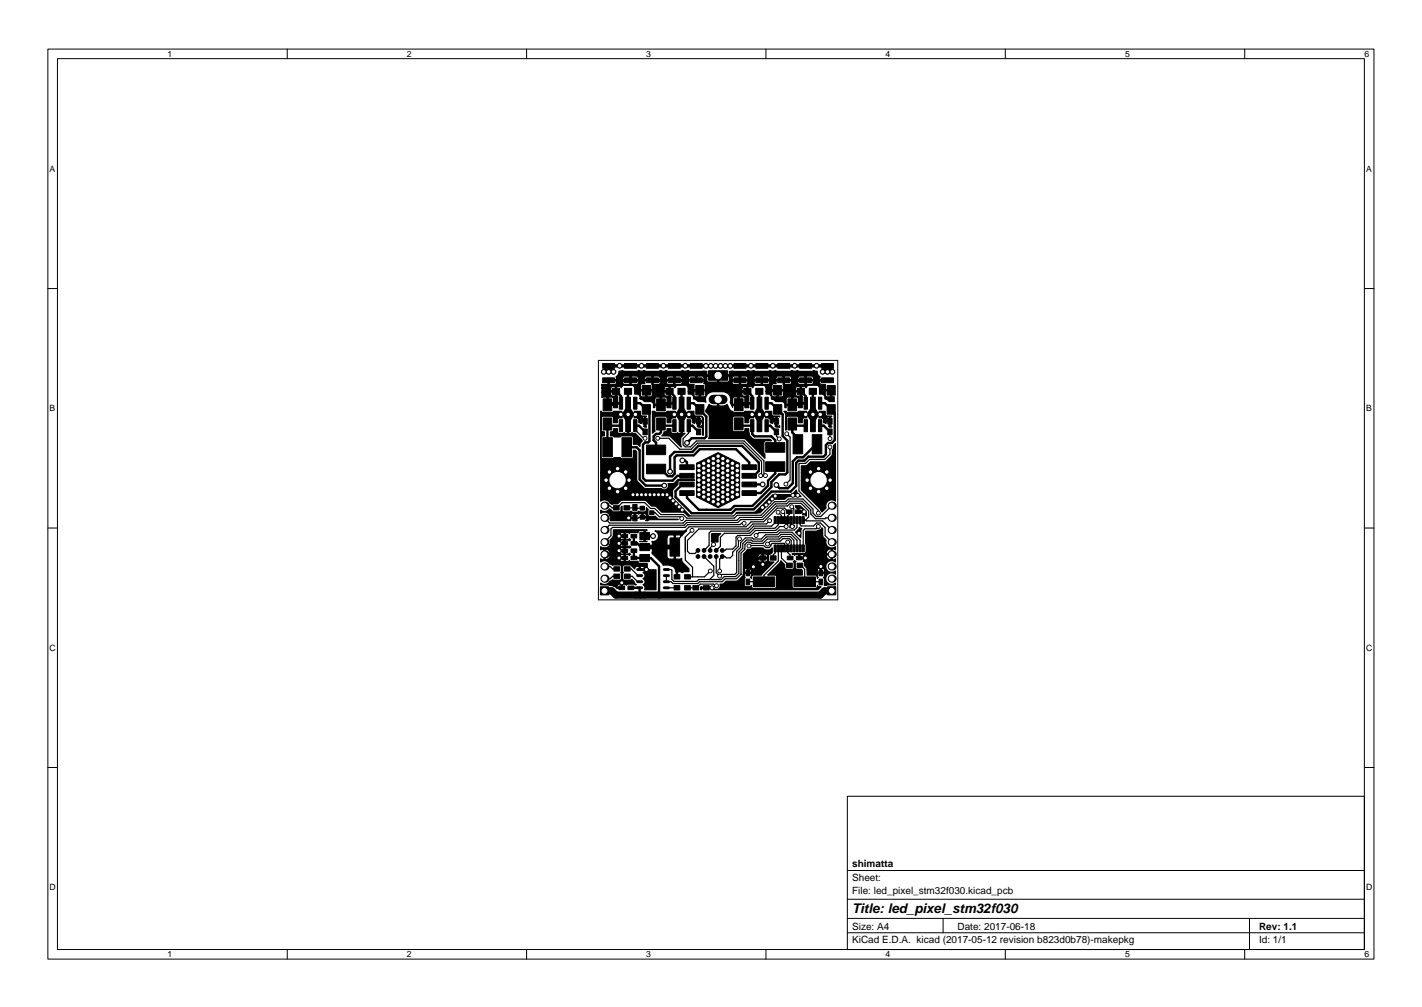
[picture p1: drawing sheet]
<svg xmlns="http://www.w3.org/2000/svg" width="297mm" height="210mm" viewBox="0 0 297 210" stroke-linecap="round" stroke-linejoin="round" font-family="sans-serif">
<defs><g id="words">
<text font-size="2.8" x="178" y="190.6">Title: led_pixel_stm32f030</text>
<g font-size="2.1">
<text x="178" y="184">Sheet:</text>
<text x="178" y="181">shimatta</text>
<text x="178" y="186.7">File: led_pixel_stm32f030.kicad_pcb</text>
<text x="178" y="196.9">KiCad E.D.A. kicad (2017-05-12 revision b823d0b78)-makepkg</text>
<text x="178" y="194.1">Size: A4</text>
<text x="200" y="194.1">Date: 2017-06-18</text>
<text x="263" y="194.1">Rev: 1.1</text>
<text x="263" y="196.9">Id: 1/1</text>
</g>
<g font-size="1.8">
<text x="35" y="11.9">1</text>
<text x="85" y="11.9">2</text>
<text x="135" y="11.9">3</text>
<text x="185" y="11.9">4</text>
<text x="235" y="11.9">5</text>
<text x="285" y="11.9">6</text>
<text x="10.3" y="35.9">A</text>
<text x="285.3" y="35.9">A</text>
<text x="10.3" y="85.9">B</text>
<text x="285.3" y="85.9">B</text>
<text x="10.3" y="135.9">C</text>
<text x="285.3" y="135.9">C</text>
<text x="10.3" y="185.9">D</text>
<text x="285.3" y="185.9">D</text>
<text x="35" y="199.9">1</text>
<text x="85" y="199.9">2</text>
<text x="135" y="199.9">3</text>
<text x="185" y="199.9">4</text>
<text x="235" y="199.9">5</text>
<text x="285" y="199.9">6</text>
</g>
</g></defs>
<g fill="none" stroke="#000" stroke-width=".21">
<path d="M10 10.2h277v190.1h-277zM12 12.2h273v186.1h-273zM60 10.2v2M110 10.2v2M160 10.2v2M210 10.2v2M260 10.2v2M10 60.2h2M125 75.2h50v50h-50zM285 60.2h2M10 110.2h2M285 110.2h2"/>
<path d="M10 160.2h2M177 166.3h108v32h-108zM285 160.2h2M60 198.3v2M110 198.3v2M160 198.3v2M177 194.8h108M177 191.8h108M177 187.8h108M177 181.8h108M197 191.8v3M210 198.3v2"/>
<path d="M260 198.3v2M261 191.8v6.5"/>
</g>
<g fill="#000" stroke="#000" stroke-width=".21">
<path d="M125.9 78.9h2.5v1h-2.5zM125.9 75.9h2.5v1h-2.5zM130.5 75.9h2.5v1h-2.5zM130.5 78.9h2.5v1h-2.5zM135 75.9h2.5v1h-2.5zM135 78.9h2.5v1h-2.5zM139.6 75.9h2.5v1h-2.5zM139.6 78.9h2.5v1h-2.5zM144.2 75.9h2.5v1h-2.5zM144.2 78.9h2.5v1h-2.5zM148 77.4h4v2h-4zM153.3 78.9h2.5v1h-2.5z"/>
<path d="M153.3 75.9h2.5v1h-2.5zM157.9 78.9h2.5v1h-2.5zM157.9 75.9h2.5v1h-2.5zM162.5 78.9h2.5v1h-2.5zM162.5 75.9h2.5v1h-2.5zM167 78.9h2.5v1h-2.5zM167 75.9h2.5v1h-2.5zM171.6 75.9h2.5v1h-2.5zM171.6 78.9h2.5v1h-2.5zM126 83.3h1.8v2.5h-1.8zM126 87.3h1.8v2.5h-1.8zM125.9 91.4h2v4h-2z"/>
<path d="M127.9 81.1h1.5v1.2h-1.5zM129.4 82.9h.7v2.5h-.7zM129.4 87.6h.7v2.5h-.7zM130.7 85.4h1l.5 .7h-2zM130.2 86.1h2v.8h-2zM130.4 81.1h1.5v1.2h-1.5zM130.7 87.6h1v2.5h-1zM130.7 82.9h1v2.5h-1zM129.9 91.4h2v4h-2zM130.2 86.9h2l-.5 .8h-1zM132.4 82.9h.7v2.5h-.7zM132.4 87.6h.7v2.5h-.7z"/>
<path d="M134.3 89.6h.9v1.2h-.9zM134.3 87.4h.9v1.2h-.9zM134.2 84.5h1.7v2h-1.7zM134.2 80.5h1.7v2h-1.7zM137.2 87.3h1.8v2.5h-1.8zM137.2 83.3h1.8v2.5h-1.8zM135 96.9h4v2h-4zM135 92.9h4v2h-4zM139.1 81.1h1.5v1.2h-1.5zM140.5 82.9h.7v2.5h-.7zM140.5 87.6h.7v2.5h-.7zM141.9 85.4h1l.5 .7h-2z"/>
<path d="M141.4 86.1h2v.8h-2zM141.6 81.1h1.5v1.2h-1.5zM141.9 87.6h1v2.5h-1zM141.9 82.9h1v2.5h-1zM142 98.8h3v1h-3zM142 97h3v1h-3zM141.4 86.9h2l-.5 .8h-1zM143.5 82.9h.7v2.5h-.7zM143.5 87.6h.7v2.5h-.7zM145.5 96.7l4.5-2.2 4.5 2.2zM145.5 87.4h.9v1.2h-.9zM145.5 89.6h.9v1.2h-.9z"/>
<path d="M145.3 80.5h1.7v2h-1.7zM145.3 84.5h1.7v2h-1.7zM153.4 87.3h1.8v2.5h-1.8zM153.4 83.3h1.8v2.5h-1.8zM155 98.8h3v1h-3zM155 97h3v1h-3zM155.4 81.1h1.5v1.2h-1.5zM156.8 82.9h.7v2.5h-.7zM156.8 87.6h.7v2.5h-.7zM158.1 85.4h1l.5 .7h-2zM157.6 86.1h2v.8h-2zM157.9 81.1h1.5v1.2h-1.5z"/>
<path d="M158.1 87.6h1v2.5h-1zM158.1 82.9h1v2.5h-1zM157.6 86.9h2l-.5 .8h-1zM159.8 82.9h.7v2.5h-.7zM159.8 87.6h.7v2.5h-.7zM161.7 89.6h.9v1.2h-.9zM161.7 87.4h.9v1.2h-.9zM161.6 80.5h1.7v2h-1.7zM161.6 84.5h1.7v2h-1.7zM159.9 92.4h4v2h-4zM159.9 96.4h4v2h-4zM164.6 83.3h1.8v2.5h-1.8z"/>
<path d="M164.6 87.3h1.8v2.5h-1.8zM166.5 81.1h1.5v1.2h-1.5zM165.7 90.8h2v4h-2zM168 82.9h.7v2.5h-.7zM168 87.6h.7v2.5h-.7zM169.3 85.4h1l.5 .7h-2zM168.8 86.1h2v.8h-2zM169 81.1h1.5v1.2h-1.5zM169.3 87.6h1v2.5h-1zM169.3 82.9h1v2.5h-1zM168.8 86.9h2l-.5 .8h-1zM171 82.9h.7v2.5h-.7z"/>
<path d="M171 87.6h.7v2.5h-.7zM169.7 90.8h2v4h-2zM172.9 87.4h.9v1.2h-.9zM172.9 89.6h.9v1.2h-.9zM172.8 84.5h1.7v2h-1.7zM172.8 80.5h1.7v2h-1.7zM128.2 118.3h1.2v.9h-1.2zM128.1 105.6h1.2v.9h-1.2zM130.4 118.3h1.2v.9h-1.2zM129.9 114.6h1.2v.8h-1.2zM129.9 116.1h1.2v.8h-1.2zM129.9 113.1h1.2v.7h-1.2z"/>
<path d="M129.9 111.6h1.2v.7h-1.2zM130.3 105.6h1.2v.9h-1.2zM131.8 114.6h1.2v.8h-1.2zM131.8 116.1h1.2v.8h-1.2zM131.8 113.1h1.2v.7h-1.2zM131.8 111.6h1.2v.7h-1.2zM132.2 105.4h.9v1.2h-.9zM132.2 107.6h.9v1.2h-.9zM133.7 111.2h2v1.5h-2zM133.7 115.8h2v1.5h-2zM133.7 113.5h2v1.5h-2zM133.7 107.6h.9v.8h-.9z"/>
<path d="M133.7 105.7h.9v.8h-.9zM135.7 106.7h.9v.8h-.9zM140 112.3h2v3.8h-2zM142 102.4h3v1h-3zM142 100.6h3v1h-3zM140.8 120h1.2v.9h-1.2zM143 120h1.2v.9h-1.2zM145.5 96.7h9v7h-9zM145.5 103.7h9l-4.5 2.3zM155 100.6h3v1h-3zM155 102.4h3v1h-3zM158.7 116.1h1.2v.9h-1.2z"/>
<path d="M160.9 116.1h1.2v.9h-1.2zM161.7 107.9h.5v1.4h-.5zM161.7 113.8h.5v1.4h-.5zM162.4 107.9h.4v1.4h-.4zM162.4 113.8h.4v1.4h-.4zM163 107.9h.5v1.4h-.5zM163 113.8h.5v1.4h-.5zM163.7 107.9h.4v1.4h-.4zM163.7 113.8h.4v1.4h-.4zM164.3 106.5h1.2v.7h-1.2zM164.5 116.1h1.2v.8h-1.2zM164.3 107.9h.5v1.4h-.5z"/>
<path d="M164.3 113.8h.5v1.4h-.5zM165 107.9h.4v1.4h-.4zM165 113.8h.4v1.4h-.4zM164.3 117.6h1.2v.9h-1.2zM165.6 107.9h.5v1.4h-.5zM165.6 113.8h.5v1.4h-.5zM166.2 106.5h1.2v.7h-1.2zM166.4 116.1h1.2v.8h-1.2zM166.3 107.9h.4v1.4h-.4zM166.3 113.8h.4v1.4h-.4zM166.9 107.9h.5v1.4h-.5zM166.9 113.8h.5v1.4h-.5z"/>
<path d="M166.5 117.6h1.2v.9h-1.2zM167.6 107.9h.4v1.4h-.4zM167.6 113.8h.4v1.4h-.4zM125.4 122.5h1.7v1.7h-1.7zM128.2 119.9h1.2v.9h-1.2zM130.4 119.9h1.2v.9h-1.2zM129.3 122.4h1.2v.7h-1.2zM131.2 122.4h1.2v.7h-1.2zM140.8 122.3h1.2v.9h-1.2zM143 122.3h1.2v.9h-1.2zM144.7 122.3h1.2v.9h-1.2zM146.9 122.3h1.2v.9h-1.2z"/>
<path d="M155.8 119h.8v1.2h-.8zM155.8 120.9h.8v1.2h-.8zM157.3 120.5h4.5v2h-4.5zM165.8 120.5h4.5v2h-4.5zM171.1 120.9h.7v1.2h-.7zM171.1 119h.7v1.2h-.7zM172.9 122.5h1.7v1.7h-1.7z"/>
<circle cx="126.1" cy="77.6" r=".5"/>
<circle cx="127.1" cy="77.6" r=".5"/>
<circle cx="128.2" cy="77.6" r=".5"/>
<circle cx="129.4" cy="76.4" r=".5"/>
<circle cx="134" cy="76.4" r=".5"/>
<circle cx="138.6" cy="76.4" r=".5"/>
<circle cx="143.1" cy="76.4" r=".5"/>
<circle cx="147.5" cy="76.4" r=".5"/>
<circle cx="148.5" cy="76.4" r=".5"/>
<circle cx="149.5" cy="76.4" r=".5"/>
<circle cx="150.5" cy="76.4" r=".5"/>
<circle cx="151.5" cy="76.4" r=".5"/>
<circle cx="152.5" cy="76.4" r=".5"/>
<circle cx="156.9" cy="76.4" r=".5"/>
<circle cx="161.4" cy="76.4" r=".5"/>
<circle cx="166" cy="76.4" r=".5"/>
<circle cx="170.6" cy="76.4" r=".5"/>
<circle cx="171.8" cy="77.6" r=".5"/>
<circle cx="172.9" cy="77.6" r=".5"/>
<circle cx="173.9" cy="77.6" r=".5"/>
<circle cx="127.3" cy="98.6" r=".3"/>
<circle cx="129" cy="97.8" r=".3"/>
<circle cx="129.7" cy="86.5" r=".5"/>
<circle cx="130.7" cy="98.6" r=".3"/>
<circle cx="131.2" cy="86.5" r=".5"/>
<circle cx="132.7" cy="86.5" r=".5"/>
<circle cx="134.7" cy="91.5" r=".4"/>
<circle cx="137.4" cy="91.5" r=".4"/>
<circle cx="140" cy="98.5" r=".5"/>
<circle cx="140.9" cy="86.5" r=".5"/>
<circle cx="142.4" cy="86.5" r=".5"/>
<circle cx="142.5" cy="96.1" r=".5"/>
<circle cx="143.5" cy="92.5" r=".5"/>
<circle cx="143.9" cy="86.5" r=".5"/>
<circle cx="146" cy="97.2" r=".25"/>
<circle cx="146" cy="98.2" r=".25"/>
<circle cx="146" cy="99.2" r=".25"/>
<circle cx="147" cy="98.7" r=".25"/>
<circle cx="147" cy="99.7" r=".25"/>
<circle cx="147" cy="96.7" r=".25"/>
<circle cx="147" cy="97.7" r=".25"/>
<circle cx="148" cy="97.2" r=".25"/>
<circle cx="148" cy="98.2" r=".25"/>
<circle cx="148" cy="99.2" r=".25"/>
<circle cx="148" cy="96.2" r=".25"/>
<circle cx="149" cy="99.7" r=".25"/>
<circle cx="149" cy="95.7" r=".25"/>
<circle cx="149" cy="98.7" r=".25"/>
<circle cx="149" cy="96.7" r=".25"/>
<circle cx="149" cy="97.7" r=".25"/>
<circle cx="150" cy="97.2" r=".25"/>
<circle cx="150" cy="98.2" r=".25"/>
<circle cx="150" cy="99.2" r=".25"/>
<circle cx="150" cy="96.2" r=".25"/>
<circle cx="150" cy="95.2" r=".25"/>
<circle cx="151" cy="98.7" r=".25"/>
<circle cx="151" cy="95.7" r=".25"/>
<circle cx="151" cy="99.7" r=".25"/>
<circle cx="151" cy="96.7" r=".25"/>
<circle cx="151" cy="97.7" r=".25"/>
<circle cx="152" cy="97.2" r=".25"/>
<circle cx="152" cy="99.2" r=".25"/>
<circle cx="152" cy="98.2" r=".25"/>
<circle cx="152" cy="96.2" r=".25"/>
<circle cx="153" cy="99.7" r=".25"/>
<circle cx="153" cy="98.7" r=".25"/>
<circle cx="153" cy="96.7" r=".25"/>
<circle cx="153" cy="97.7" r=".25"/>
<circle cx="154" cy="97.2" r=".25"/>
<circle cx="154" cy="99.2" r=".25"/>
<circle cx="154" cy="98.2" r=".25"/>
<circle cx="157.1" cy="86.5" r=".5"/>
<circle cx="158.6" cy="86.5" r=".5"/>
<circle cx="158.9" cy="99.3" r=".4"/>
<circle cx="159.9" cy="99.3" r=".4"/>
<circle cx="160.2" cy="86.5" r=".5"/>
<circle cx="162.8" cy="91.6" r=".4"/>
<circle cx="164.3" cy="90.6" r=".4"/>
<circle cx="168.3" cy="86.5" r=".5"/>
<circle cx="169.3" cy="98.6" r=".3"/>
<circle cx="169.8" cy="86.5" r=".5"/>
<circle cx="171" cy="97.8" r=".3"/>
<circle cx="171.3" cy="86.5" r=".5"/>
<circle cx="172.7" cy="98.6" r=".3"/>
<circle cx="173.4" cy="93.3" r=".4"/>
<circle cx="173.4" cy="91.6" r=".4"/>
<circle cx="126.6" cy="100.2" r=".3"/>
<circle cx="127.3" cy="101.9" r=".3"/>
<circle cx="129" cy="102.6" r=".3"/>
<circle cx="129" cy="100.2" r="3.2"/>
<circle cx="129.3" cy="111.9" r=".4"/>
<circle cx="129.3" cy="116.5" r=".4"/>
<circle cx="129.3" cy="115" r=".4"/>
<circle cx="129.3" cy="113.5" r=".4"/>
<circle cx="130.7" cy="101.9" r=".3"/>
<circle cx="131.3" cy="108.1" r=".4"/>
<circle cx="131.4" cy="100.2" r=".3"/>
<circle cx="132.2" cy="103.3" r=".4"/>
<circle cx="133.1" cy="103.3" r=".4"/>
<circle cx="134" cy="103.3" r=".4"/>
<circle cx="134.9" cy="103.3" r=".4"/>
<circle cx="135" cy="118.9" r=".4"/>
<circle cx="135.8" cy="103.3" r=".4"/>
<circle cx="136.4" cy="111.9" r=".5"/>
<circle cx="136.7" cy="103.3" r=".4"/>
<circle cx="137.6" cy="103.3" r=".4"/>
<circle cx="138.4" cy="103.3" r=".4"/>
<circle cx="138.8" cy="101.4" r=".5"/>
<circle cx="139.3" cy="103.3" r=".4"/>
<circle cx="140" cy="103.9" r=".4"/>
<circle cx="140.6" cy="104.6" r=".4"/>
<circle cx="141.2" cy="105.2" r=".4"/>
<circle cx="141.9" cy="105.8" r=".4"/>
<circle cx="142.4" cy="108.3" r=".4"/>
<circle cx="142.5" cy="106.5" r=".4"/>
<circle cx="144.6" cy="110.7" r=".4"/>
<circle cx="145.8" cy="116.2" r=".39"/>
<circle cx="145.8" cy="114.9" r=".39"/>
<circle cx="146" cy="102.2" r=".25"/>
<circle cx="146" cy="103.2" r=".25"/>
<circle cx="146" cy="100.2" r=".25"/>
<circle cx="146" cy="101.2" r=".25"/>
<circle cx="147" cy="100.7" r=".25"/>
<circle cx="147" cy="103.7" r=".25"/>
<circle cx="147" cy="101.7" r=".25"/>
<circle cx="147" cy="102.7" r=".25"/>
<circle cx="147.1" cy="116.2" r=".39"/>
<circle cx="147.1" cy="114.9" r=".39"/>
<circle cx="148" cy="102.2" r=".25"/>
<circle cx="148" cy="103.2" r=".25"/>
<circle cx="148" cy="104.2" r=".25"/>
<circle cx="148" cy="100.2" r=".25"/>
<circle cx="148" cy="101.2" r=".25"/>
<circle cx="148.3" cy="114.9" r=".39"/>
<circle cx="148.3" cy="116.2" r=".39"/>
<circle cx="148.4" cy="119.2" r=".4"/>
<circle cx="149" cy="103.7" r=".25"/>
<circle cx="149" cy="100.7" r=".25"/>
<circle cx="149" cy="104.7" r=".25"/>
<circle cx="149" cy="101.7" r=".25"/>
<circle cx="149" cy="102.7" r=".25"/>
<circle cx="149" cy="113.7" r=".4"/>
<circle cx="149.6" cy="114.9" r=".39"/>
<circle cx="149.6" cy="116.2" r=".39"/>
<circle cx="150" cy="102.2" r=".25"/>
<circle cx="150" cy="103.2" r=".25"/>
<circle cx="150" cy="104.2" r=".25"/>
<circle cx="150" cy="105.2" r=".25"/>
<circle cx="150" cy="100.2" r=".25"/>
<circle cx="150" cy="101.2" r=".25"/>
<circle cx="150.3" cy="119.2" r=".4"/>
<circle cx="150.9" cy="116.2" r=".39"/>
<circle cx="150.9" cy="114.9" r=".39"/>
<circle cx="151" cy="104.7" r=".25"/>
<circle cx="151" cy="100.7" r=".25"/>
<circle cx="151" cy="103.7" r=".25"/>
<circle cx="151" cy="101.7" r=".25"/>
<circle cx="151" cy="102.7" r=".25"/>
<circle cx="152" cy="102.2" r=".25"/>
<circle cx="152" cy="103.2" r=".25"/>
<circle cx="152" cy="104.2" r=".25"/>
<circle cx="152" cy="100.2" r=".25"/>
<circle cx="152" cy="101.2" r=".25"/>
<circle cx="153" cy="100.7" r=".25"/>
<circle cx="153" cy="103.7" r=".25"/>
<circle cx="153" cy="101.7" r=".25"/>
<circle cx="153" cy="102.7" r=".25"/>
<circle cx="154" cy="102.2" r=".25"/>
<circle cx="154" cy="103.2" r=".25"/>
<circle cx="154" cy="100.2" r=".25"/>
<circle cx="154" cy="101.2" r=".25"/>
<circle cx="154.5" cy="112.5" r=".4"/>
<circle cx="155.4" cy="109.3" r=".4"/>
<circle cx="156.5" cy="114" r=".4"/>
<circle cx="157.4" cy="118.3" r=".4"/>
<circle cx="157.9" cy="111.8" r=".4"/>
<circle cx="159.3" cy="106" r=".4"/>
<circle cx="159.3" cy="101.1" r=".5"/>
<circle cx="159.3" cy="117.8" r=".4"/>
<circle cx="160" cy="105.5" r=".4"/>
<circle cx="160.3" cy="113.6" r=".4"/>
<circle cx="160.7" cy="104.8" r=".4"/>
<circle cx="160.8" cy="108.7" r=".4"/>
<circle cx="161.3" cy="104.2" r=".4"/>
<circle cx="161.9" cy="103.6" r=".4"/>
<circle cx="162.2" cy="101.3" r=".5"/>
<circle cx="162.5" cy="107" r=".4"/>
<circle cx="163.5" cy="106.8" r=".4"/>
<circle cx="164.2" cy="101.1" r=".4"/>
<circle cx="164.2" cy="109.9" r=".4"/>
<circle cx="164.5" cy="113.2" r=".4"/>
<circle cx="165.4" cy="105.8" r=".4"/>
<circle cx="165.5" cy="109.9" r=".4"/>
<circle cx="165.6" cy="103.4" r=".4"/>
<circle cx="166.6" cy="103.4" r=".4"/>
<circle cx="166.9" cy="111.3" r=".4"/>
<circle cx="168" cy="106.9" r=".4"/>
<circle cx="168.2" cy="116.5" r=".4"/>
<circle cx="168.6" cy="100.2" r=".3"/>
<circle cx="169.3" cy="101.9" r=".3"/>
<circle cx="170.9" cy="107.1" r=".4"/>
<circle cx="170.9" cy="109.9" r=".4"/>
<circle cx="171" cy="102.6" r=".3"/>
<circle cx="171" cy="100.2" r="3.2"/>
<circle cx="171.5" cy="118.3" r=".4"/>
<circle cx="172.7" cy="101.9" r=".3"/>
<circle cx="173.4" cy="100.2" r=".3"/>
<circle cx="129.9" cy="121.7" r=".4"/>
<circle cx="148.7" cy="122.7" r=".4"/>
<circle cx="149.7" cy="122.3" r=".4"/>
<circle cx="150.3" cy="120.3" r=".4"/>
</g>
<path d="M149 83.4h2" fill="none" stroke="#000" stroke-width="2"/>
<path d="M133.2 118.9h.8M138.8 118.9h.8M133.2 122.7h.8M133.2 121.5h.8M133.2 120.2h.8M138.8 122.7h.8M138.8 121.5h.8M138.8 120.2h.8" fill="none" stroke="#000" stroke-width=".61"/>
<g fill="#000">
<circle cx="126.3" cy="110.7" r=".85"/>
<circle cx="126.3" cy="118.3" r=".85"/>
<circle cx="126.3" cy="105.6" r=".85"/>
<circle cx="126.3" cy="108.1" r=".85"/>
<circle cx="126.3" cy="113.2" r=".85"/>
<circle cx="126.3" cy="115.7" r=".85"/>
<circle cx="173.7" cy="118.3" r=".85"/>
<circle cx="173.7" cy="108.1" r=".85"/>
<circle cx="173.7" cy="105.6" r=".85"/>
<circle cx="173.7" cy="115.7" r=".85"/>
<circle cx="173.7" cy="113.2" r=".85"/>
<circle cx="173.7" cy="110.7" r=".85"/>
<circle cx="126.3" cy="120.8" r=".85"/>
<circle cx="173.7" cy="120.8" r=".85"/>
</g>
<g fill="none" stroke="#000" stroke-width=".25">
<path d="M132.7 88.9v.9l1.7 1.7h.3M137.4 91.5h2.3l2.3 2.3h2.4l1.3-1.3h9.6l3.8 3.8v2.8l-.2 .2M143.9 88.9v1.5l-1.2 1.2v1.3l.4 .4h1.1l1.3-1.2h9.9l4.2 4.1v2.8l.3 .3M162.2 90.2v.9l.6 .5M164.3 90.6l.7 .7v8.9l-.8 .9M173.4 93.3v1.5l-1.1 1.1h-3.2l-.8 .9h-1.3l-.1 .1v5.6l4 4.1v.5M173.4 90.2v1.4M173.4 91.6h.1M126.3 105.6h1.1l.4 .4h1.1l1.1-1.1h4.7l1.2 1.3h.9l1.2 1.2h4.7l.8 .8h9.9l.6-.6h5l2.8-2.8h2.3l.6-.6h3l2.1 2.1v.8l.7 .8h1l2.2-2.3M126.3 108.1l1.1 1.1h15.3l.6-.6h10.6l.6-.6h4.7l2.8-2.8h2.3l.6-.6h2.6l1.9 1.9v.8l1 1h1.9l.2-.2h1.2M126.3 118.3h1.2l.5 .5h.8M129.3 116.5h1.2"/>
<path d="M129.3 111.9h1.2M129.3 113.5h1.2M129.3 115h1.2M130.9 106h1.7l.2 .1h1.4M131 118.8h.9l1.4 1.4h.3M131.3 108.1v.1M133.1 103.3h.9M134.2 108h-.7l-.2 .2h-2M134.9 103.3h.9M136.2 107.1h.7l.8 .8h4.3l.4 .4M136.7 103.3h.9M138.4 103.3h.9"/>
<path d="M139.2 118.9h1l.1 .2v1.9l.5 .4h4.8l.3-.4M140 103.9l.6 .7M141.2 105.2l.7 .6M144.6 110.7l-1.4 1.4v4.8l1.5 1.5v2M147.1 116.2l2 2v1.9l-.9 .9M148.4 119.2l-1.2 1.2h-3.6M149 113.1h.1M149 113.1v.6l-.7 .7v.5M150.4 119.9v.4M150.9 114.9h.5l.3-.3h1.3l.7-.7v-1.7l.4-.4h2.7l1-1h4.3l.8-.9h1.3l.3-.3v-1.9l.4-.3v-.5h-.3l-.7-.8h-1.5l-2.9 2.9h-2.6l-1 1h-12l-1.7 1.7v.4l-1.2 1.2v5.2l.4 .5v1.4M154.5 112.5l-.3 .2v1.4l-1.2 1.2v.7l-.5 .5h-.8l-.3-.3h-.5l-.6 .5v2.5M154.8 119.9h.1"/>
<path d="M154.8 119.9l-1 .9h-2.3l-.6 .7h-4.8l-.4 .3h-5.1l-.4-.3h-1v-1.3M155.4 109.3h-.5l-.3 .2h-10.9l-.6 .6h-15.2l-.3 .3v1.4l-1.3 1.4M156.5 114l3-.1 .5 .4h.7l.6-.8h2.5l.1 1M157.4 118.3l-1.2 1.1v.2M159.3 106l-1.2 1.1h-4.3l-.6 .6h-9.4l-1.3-1.2M159.3 116.5v1.3M159.3 117.8h.1M160.3 113.6l.6-.6h2.1l.5-.5h1.4l.4 .4-.1 1.6M160.7 104.8l-.7 .7M160.8 108.7l-.7 .7h-2.8l-1.1 1h-10.2l-2.4 2.4v2.3l.5 .5h1.1l.6-.7M161.5 116.5h.1M161.9 108.6v.5l-.7 .8h-3.8l-1 1h-7.9l-.4 .4v2.6l-1 1"/>
<path d="M161.9 114.5v.9l-.4 .4v.7M162.5 107l.7 .6v1M162.6 114.5v2.6l-3 3v1.4h-3.4M162.6 108.6v1l-.7 .7h-4.3l-1 1h-5.3l-.8 .9v1.9l-.9 .8M163.2 114.5v2l1.7 1.5M163.5 106.8l.4 .4v1.4M164.5 113.2v2.2l.6 .5v.6M164.5 113.2h.1M165.2 108.6v1l.3 .3M165.4 105.8l.4 .5v2.3M165.6 103.4l-.1 .2h-3.6l-.6 .6M165.8 114.5v-1.7l-.7-.8h-1.8l-.5 .6h-2.5l-.9 .8h-2.4l-.2-.2h-.7l-.5 .5v1l-.8 .8v4.4"/>
<path d="M166.5 114.5v-1.7l-1.2-1.2h-2.2l-.5 .5h-2.5l-.9 .9h-2l-.2-.2h-1.1l-.8 .7v1l-.8 .8v4.4l-.6 .7h-2.4l-.6 .6h-4.8M166.5 108.6v1.5l-.6 .6h-3.1l-.6 .5h-3.7l-.6 .6M166.8 106.9h1.2M167 116.5h1.2M167.1 118l1 .9v2.6h3.4M167.1 108.6v1l.3 .2h2.5l.7-.6h.8l1 1v1.6l1.3 1.4M167.1 114.5v-1.7l-1.7-1.7h-2.4l-.6 .6h-2.5l-.9 .8h-1.6l-.3-.2h-1.4l-1 1v1l-.8 .8v4.4l-.4 .4h-3.5l-.4-.3v-3.4M167.8 108.6h.5M168.3 108.6l.6-.7v-1.2l-1.6-1.6h-2.2l-.6 .6h-2.3l-2.9 2.8h-4.6l-.6 .6h-10.6l-.6 .6h-15.6l-1 1M168.3 108.6l.1 .2h3.4l1.9 1.9M170.9 109.9l-.4 .5h-2.4l-.3 .3v3.8M171.5 118.3v1.3"/>
<path d="M128.8 120.3h-.8l-.5 .5h-1.2M129.9 121.7v1M129.9 121.7h.1M131 120.3h1l1.2 1.2h.4M139.2 122.7h2.2M145.9 121h.1M147.5 122.7h1.2M148.4 120.9l.1 .1M149.7 122.3h-.3l-.4-.3h-2.7l-.8 .7h-1.9M150.4 120.3h-.1"/>
</g>
<path d="M134.7 114.2h6.3" fill="none" stroke="#000" stroke-width="1"/>
<g fill="none" stroke="#000" stroke-width=".5">
<path d="M126.1 77.6h2.1M127.1 76.4v1.2M171.8 77.6h2.1M126.9 93.4h.1M128.7 81.7l1 1v1.5h-2.5l-.3 .3M129.7 86.5h3.6l1.5 1.5M129.7 88.9h-2.5l-.3-.4v4.9M130.9 93.4h2.1l.6 .6v6.1l1.3 1.3h3.9M131.2 81.7v7.2M131.2 84.2h.1M132.7 84.2h1l2 2.1v5.8l-.3 .3h-.6l-.5 .4v7l.5 .5h5.7l1-1h2M132.7 88.9h.8l1.3 1.3"/>
<path d="M136.6 92h.1M139.9 81.7l1 1v1.5h-2.5l-.3 .3M140 98.5v-3.2l.9-.9h3.7l1.3-1.3h9.1l3.5 3.5v1.7l-1 1h-2M140.9 86.5h3.6l1.4 1.5M140.9 89.9v-1h-2.5l-.3-.4v1.8l-.4 .3h-.7l-.5 .5v.8l.5 .5v1.5M142.4 81.7v7.2M142.4 84.2h.1M142.5 96.1h.6l.4 .4v1M143.9 84.2h1l2.6 2.8v4.2l-.3 .3h-2.7l-1 1M143.9 88.9h.7l1.3 1.3M154.3 88.5l.4 .4h2.4v1.7l.5 .5h3.5l.8 .8v1.5M156.1 81.7l1 1v1.5h-2.5l-.3 .3"/>
<path d="M156.5 97.5v-1l-2.8-2.7h-7.5l-1.3 1.3h-3.6l-.4 .4v3.4l-.5 .5h-.9l-1.5-1.5h-1M157.1 86.5h3.7l1.4 1.5M158.6 81.7v7.2M160.1 84.2h1l2.4 2.3v4.5l1 1v6.6l-.4 .5h-1.4l-1.6 1.6v1l-3.9 3.9h-3.8l-.8 .8h-6.6l-2.5-2.5v-1M160.1 88.9h.8l1.3 1.3M161.9 97.4v1.5l-1.5 1.5v1l-1.5 1.5h-2.4M162.4 85.2v.2M167.3 81.7l1 1v1.5h-2.5l-.3 .3M168.3 86.5h3.6l1.5 1.5M168.3 88.9h-2.5l-.3-.4v1.8l1.2 1.2v1.3M169.8 81.7v5.6M170.7 92.8h-.2l-2.7 2.7h-1.3l-.9 .8v4.6l-1 1h-1.8l-.6-.6"/>
<path d="M171.3 84.2h1l2.1 2.2v5.5l-.6 .6h-.8l-.5 .4v2l-.5 .5h-3.1l-.9 .8h-1.2l-.5 .4v4.9l-1.1 1.1h-4l-3.7 3.7h-3.8l-.8 .9h-8.4l-3.4-3.4v-1.3l1.4-1.4h1M171.3 88.9h.8l1.3 1.3M132.4 111.9v1.6h.7l.8 .7h.8M132.4 115v1.5h3.6l1.7 1.7v6.1M133.6 118.9h1.4M134.6 116.5h.1M134.7 111.9h1.7M135 118.9l.4 .4v1M135 118.9h.1M136.4 111.9h.1M147.6 106.4h.1M152.4 106.4h.1"/>
<path d="M159.3 101.1h-2.8M131.8 122.7h1.8v1.4l.1 .2M132.9 124.2v.1"/>
</g>
<path d="M127.1 76.4l1.1 1v.2h-2.1v-.2zM127.1 76.4h45.8M129.4 76.4h.1M134 76.4h.1M138.5 76.4h.1M143.1 76.4h.1M156.8 76.4h.1M161.4 76.4h.1M166 76.4h.1M170.6 76.4h.1M171.8 77.4l1.1-1 1 1v.2h-2.1zM172.9 76.4v1.2" fill="none" stroke="#000" stroke-width=".7"/>
<path d="M126.3 123.4h1.5l.9 .9h42.6l.9-.9h1.5" fill="none" stroke="#000" stroke-width="1.5"/>
<g fill="#000" stroke="#000" stroke-width=".25">
<path d="M125.7 80.2l1.2 .1 .1-.8h.3l.1 .8 1.2-.1 .2-.6h1.3l.1 .6 1.3 .1 .1-.8h.2l.1 .8h1.1l.3-.2-.1-.6h-6.2v-.3l1.7 .1 .1-.5h1.3l.1 .5h1.4v-.7h.2v.7h1.4l.1-.5h1.4v.5h1.5v-.7h.2v.7h1.4l.1-.5h1.3l.1 .5h1.4v-.7h.3v.7h1.4l.1-.5h1.3l.1 .5h1.4v-.7h.3v.7h1.4l.1-.5-.2-.2h.7v.9l.2 .2 2 .1 .1-1.3h.2l.1 1.3h1.9l.2-.2h.6l.1 .5 .2 .2h1.1l.1-.8h.3l.1 .8 1.2-.1 .2-.6h1.3l.2 .6 1.2 .1 .1-.8h.3l.1 .8h1.1l.2-.2 .1-.5h-8.5l.1-.8h.5l.1 .5h1.4v-.7h.3v.7h1.4l.1-.5h1.3l.1 .5h1.4v-.7h.3v.7h1.4l.1-.5h1.3l.1 .5h1.4v-.7h.2v.7h1.5v-.5h1.4l.1 .5h1.4v-.7h.2v.7l1.5-.1v-.5l-.3-.2h-2.6l-.3 .3h-1.4l-.3-.3h-2.6l-.3 .3h-1.3l-.3-.3h-2.7l-.3 .3h-1.3l-.3-.3h-2.7l-.3 .3h-.5l-.1-.3-5.4 .1-2.8-.1-.3 .3h-1.3l-.3-.3h-2.7l-.3 .3h-1.3l-.3-.3h-2.6l-.3 .3h-1.4l-.3-.3h-2.6l-.3 .3h-1.3l-.1-.1 .4-.4 .2-.8 .7-.1 .5 .1h2.5l.4-.1 .8 .1 .4-.1 .4 .1h2.5l.5-.1 .8 .1 .4-.1 .4 .1h2.5l.4-.1 .9 .1 .4-.1 .4 .1 2.8-.1 .6 .1 .1 .8h4.6l.1-.8 .6-.1 2.8 .1 .4-.1 .9 .1 .4-.1 .4 .1h2.5l.4-.1 .9 .1 .3-.1 .5 .1h2.5l.4-.1 .8 .1 .4-.1 .4 .1h2.5l.5-.1 .7 .1a1.07 1.07 0 0 0 .6 1.2v.6h1.7v.2h-1.7l-.1 .5 .3 .3h.9l.1 1.1h1.3l-.1 1.4 .6 .1v.9h-1.1l-.5-.4-.4-.1a.83 .83 0 0 0-.2-.9 .83 .83 0 0 0-.9-.1v-.6h1.2v1l.3 .2h.7l.1-1.3-2.3 .1-.1-.9-.3-.3-1.8-.1a.62 .62 0 0 0-.6 .6l-.3-.3-.7 .1v1.8l.2 .1v1.3l.9 .1-.1 .2-.8 .1v.7h-.8l-.1-.4h-2.4l-.1 .4h-.3v-.9l-.4-.3-1.4-.1-.6-.4-.4-.1 3.1-.1v1.1l1.2 .1v-1.4h.2v1.4h1.1l.1-1.2-.3-.3h-2l-.3 .3h-3.1v-.3a.65 .65 0 0 0-.6-.6h-.5v-.6h1.2l.1 1 .2 .2h.7l.1-1.3h.3l.1 1.3 .8-.1 .2-.2v-.7h2.5v.5l.1 .3h.8l.1-.9-3.5 .1-.1-.3-3.6 .1v-.9l-.4-.3-1.7-.1a.62 .62 0 0 0-.7 .6l-.3-.3-.7 .1v1.8l.3 .1-.1 1.3 .9 .1v.2l-.9 .1v.7h-.8l-.1-.5h-2.4l-.1 .4-.5-1 .1-.8h.4l.1 1.2h1.1v-1.4h.2v1.4h1.1v-1.4l-.2-.1h-2l-.3 .3h-.4l-.4-.9-.5-.4h3.3v.5l.2 .3h.7l.1-.9-4.3 .1a4.6 4.6 0 0 0-3.9 .4l-.3 .5-.2 .6 .2 .6-.5-.2h-1.2l-.6-.4-.3-.1a.83 .83 0 0 0-.3-.9 .83 .83 0 0 0-.8-.1v-.6h1.2v1l.3 .2h.7l.1-1.3h.2l.1 1.3h.7l.3-.3-.1-1-3.5 .1v-.6a.65 .65 0 0 0-.7-.7l-1.7 .1-.4 .5-.3-.3-.7 .1v1.8l.2 .1-.1 1.3 .9 .1v.2l-.9 .1v.7h-.8l-.1-.4h-2.3l-.1 .4h-.3v-.6a.65 .65 0 0 0-.6-.7h-1.3l-.9-.6h3.1l.1 1.2h1v-1.4h.3v1.4h1l.1-1.2-.3-.3h-1.9l-.3 .3h-3.1a.73 .73 0 0 0-.6-.9h-.5v-.6h1.2v1l.3 .2h.7l.1-1.3h.2l.1 1.3 .9-.1 .1-.2v-.7h2.5v.5l.2 .3h.7l.1-.9-3.5 .1-.1-.3-3.5 .1-.1-.9-.3-.3-1.8-.1a.62 .62 0 0 0-.6 .6l-.3-.3-.7 .1v1.8l.2 .1v1.3h.8l.1 .3h-.8l-.1 .8h-.8l-.1-.4h-1.3v-1.7h.2v1.4l1.2-.1v-1.1l-.3-.3-2.2 .1v-1.1h1.9v.5l.1 .3h.8l.1-.9-2.9 .1v-.9h1.9v.6h1v-.8l-.7-.1-.3 .3h-1.9v-.6h8.1l.1 1h2.2l.1-.4h2.5l.1 .6h.9l-.1-.9h-.6l-.3 .3h-2.5v-1.5h.2l.1 .8 1.2-.1 .2-.6h1.3l.2 .6 1.2 .1 .1-.8h.3l.1 .8 1.2-.1 .2-.6h1.3l.2 .6 1 .1 .1 1.1h2.2l.1-.4h7.6l.1 .6h.9l-.1-.9h-.6l-.3 .3h-7.6v-.6h13.8l.1 1h2.3l.1-.4h2.5l.1 .6h.9l-.1-.9h-.6l-.3 .3h-2.5l-.1-1.5h.2l.1 .8 1.3-.1 .1-.6h1.4l.1 .6 1.3 .1 .1-.8h.2l.1 .8h1.1l.3-.2v-.5l-7.7-.1-.1 .6h-.6l-.3 .3h-13.8l-.4-.3v-.6h-12.3v.6h-.6l-.3 .3h-8.1zM125.5 85.9l.5 .3h1.8l.4-.3h1.7l-.1 .2a.34 .34 0 0 0 .4 .4h.9v-.1l1.1 .1 .4-.2-.1-.4h1.3l.1 .9 1.1 .1-.1 .2v1.8l.1 .3h-.3l-.3-.2 .2-.1v-.8h-.6l-.1 .3-.5-.1v-.8l-.2-.2h.7l.1 .5h.6l-.1-.8h-.4l-.2 .3-1.5-.1 .2-.2a.34 .34 0 0 0-.4-.5h-.9v3.9l.5 .1 .2-.2 .2 .2h.5l1.5 1.6a1.05 1.05 0 0 0-.5 1.1 1.19 1.19 0 0 0-1.4-.4v-1.4l-.2-.4h-2.2l-.3 .2h-1.3l-.2-.2h-.6v-.8l.6-.1 .1-.6h.8v.8l.2 .2h.9l.3-.2 .2 .2 .5-.1v-3.9l-1.2 .2-.1 .3 .2 .2-.8 .1-.2 .2v.8h-.8v-1l-.3-.4-2.2 .1-.1 2.8 .2 .3 .5 .1v.8h-.5l-.3 .4v4l.1 .3 2.3 .1 .4-.3h1.3l.3 .3 2.2-.1 .2-.3v-1.4h.4l.3 .3v5.8l.2 .5 1.5 1.4h3.4l.2 .1a.89 .89 0 0 0 1.1 0 .89 .89 0 0 0 .1-1.1 1.79 1.79 0 0 0 2.2-.9l.3 .1h3.1l-3.2 .1-.3 .2v.6l-.9 1-.2 .4v1.3l.2 .4 3.5 3.5h-.5l-1-.8h-4.5l-1.1-1.1-1-.1-1.1-1.1-.3-.2h-4.7l-1 .8-1.2 .1-.4-.2-.2-.4a1.26 1.26 0 0 0-1.7-.1v-1.8h2.8a.69 .69 0 0 0 1.1 .4 .69 .69 0 0 0 0-1.1h.6l.1 .2a.69 .69 0 0 0 1.2 0 .69 .69 0 0 0-.5-1 .69 .69 0 0 0-.8 .8h-.6a.69 .69 0 0 0-.8 0 .69 .69 0 0 0-.3 .7h-2.8v-.7h1.1l.1 .2a.69 .69 0 0 0 1.2 0 .69 .69 0 0 0-.5-1 .69 .69 0 0 0-.8 .8h-1.1v-1.7h.4l.1 .2a.69 .69 0 0 0 .7 .3 .69 .69 0 0 0 .6-.5h3.4l.1 .2a.69 .69 0 0 0 1.2 0 .69 .69 0 0 0-.5-1 .69 .69 0 0 0-.8 .8h-3.4v-.3a.69 .69 0 0 0-.8-.5 .69 .69 0 0 0-.6 .8h-.4v-1.7h1.1l.1 .2a.69 .69 0 0 0 .7 .3 .69 .69 0 0 0 .6-.5h2l.1 .2a.69 .69 0 0 0 1.2 0 .69 .69 0 0 0-.5-1 .69 .69 0 0 0-.8 .8h-2l-.3-.7h.6l.1 .2a.69 .69 0 0 0 1.2 0 .69 .69 0 0 0-.5-1 .69 .69 0 0 0-.8 .8h-.6a.69 .69 0 0 0-.8 0 .69 .69 0 0 0-.3 .7h-1.1zM136.3 85.9h.5l.4 .3h1.8l.3-.3h1.8l-.1 .2a.34 .34 0 0 0 .4 .4h.9v-.1l1.1 .1 .4-.2-.1-.4h1.3v.7l.2 .2 1.3 .1 .4 .3v3.7h-.1l-.1-1.6-.9-.1-.2-.2 .2-.1v-.8h.3l.1 .9 .5-.2 .1-.6-1.6-.1-.1 .3-.5-.1v-.8l-.2-.2h.7l.1 .5h.6v-.7h.3v.7h.6v-.6l-.2-.2h-1.1l-.3 .3-1.5-.1 .2-.2a.34 .34 0 0 0-.4-.5h-.9v3.9l.6 .1-.9 .9v1.5l.2 .4h-.2l-2.3-2.3h-1.7l.4-.5 .1-.3 .5-.1 .2-.6h.7v.6a.88 .88 0 0 0 1.3 .4l.2-.2 .2 .2 .5-.1v-3.9l-1.2 .2-.1 .3 .2 .2-.8 .1-.2 .2-.1 .8h-.7v-1l-.3-.4h-2.1l-.2 .4 .1 2.7-.6 .5zM148.1 84.4l.8 .4h1v-.9h.2v.9h1l.8-.4 .7 1.3 .7 .4h1.9l.4-.2h1.7v.2a.34 .34 0 0 0 .3 .4h.9v-.1l1.1 .1 .4-.2-.1-.4h1.3v.7l.2 .2 1.5 .1v.1l-.6 .1v1.8h.6v.4l-.8-.1-.2-.2 .2-.1v-.8h-.6l-.1 .3-.5-.1-.1-.8-.1-.2h.7l.1 .5h.6l-.1-.8h-.5l-.1 .3-1.5-.1 .1-.2a.34 .34 0 0 0-.4-.5h-.8v2.5h-.3v-2.5l-1.1 .2-.1 .3 .1 .2-.8 .1-.2 .2v.8h-.8v-1l-.2-.4-2.3 .1-.1 .3 .1 2.7 2.1 .1 .4-.2v-.4h.8a2.14 2.14 0 0 0 1 2.2h3.5l.3 .3h-1.3l-.3 .3-.1 2.1 .3 .4v.9l-4.2-4.1h-7.6l.2-.4v-4.2l-.2-.5-.6-.5v-.3zM163.7 85.9h.5l.4 .3h1.8l.4-.3h1.7l-.1 .2a.34 .34 0 0 0 .4 .4h.9v-.1l1.1 .1 .4-.2-.1-.4h1.3l.1 .9 1.2 .1-.2 .2v1.8l.2 .1v.2h-.4l-.3-.2 .2-.1v-.8h-.6l-.1 .3-.4-.1-.1-.8-.2-.2h.7l.1 .5h.6l-.1-.8h-.4l-.2 .3-1.5-.1 .2-.2a.34 .34 0 0 0-.4-.5h-.9v2.5h-.2v-2.5l-1.2 .2-.1 .3 .2 .2-.8 .1-.2 .2v.8h-.8v-1l-.3-.4h-2.1l-.2 .4-.1 2.5v-3.3zM125.5 106.5a1.22 1.22 0 0 0 1.8-.3l.7 .6h1.5l.2-.2v-.7l.2-.2 .1 .9 .2 .2 1.3 .1 .3-.2 .4 .2h.9l.3-.2 .3 .2h1.1l.2-.2v-.7l.4 .4-.1 1.1 .3 .3h1.3l.8 .6 4 .1h-5.9l-.9 .2 .1-.2-.1-.4h-.9v-.8h.3v.6h.6l.1-.4-.2-.2-1.2-.1-.2 .2-.6-.2v1.1h-.9l-.1 .4h-4.2l-.2-.1 .1-.5-.2-.6h4.5l.1 .5h.6v-.7l-.4-.1-.3 .3h-4.5a1.22 1.22 0 0 0-1.8-.3zM128.1 110.6h7.1v.2l-.4 .1v2.1l.4 .1-1.6-.1h.9l-.1-2.2h-1l-.1 .5-1.5-.1-.3 .2-.3-.2-.6 .1v1.3l.6 .1 .3-.2 .3 .2-.3 .2-.3-.2-.6 .1v1.3l.6 .1 .3-.2 .3 .2-.3 .2-.3-.2-.6 .1v1.3l.6 .1 .3-.2 .3 .2-.3 .3-.3-.3-.6 .1v1.4l.6 .1 .3-.3 .3 .3 1.5-.1 .2 .4 1.7 .1v.7a.63 .63 0 0 0 .6 .6h1.2v4.1h-2.4l.1-.1a.68 .68 0 0 0-.4-.9 .68 .68 0 0 0 .5-.6 .68 .68 0 0 0-.5-.7 .68 .68 0 0 0 .5-.6 .68 .68 0 0 0-.5-.7l.4-.4h-1.2v-.9h.2v.6l1-.1a.88 .88 0 0 0-1.2-.5 .75 .75 0 0 0-1 .5l.1 .1-.8-.8-1.6 .1-.2 1.1 .2 .4-.2 .3v.9l.2 .2 .2 .2h1.2l.4-.2 .9 1.1-1.7-.1-.4 .2-.3-.2h-.4l-.1 .9h-1.1l-.9-.6h.9l.1 .3h.7v-.6h-.5l-.3 .3h-.9l-2.5-.2v-.3l.3 .2a1.36 1.36 0 0 0 1.7-.7l.5-.3 1.6 .1 .2-.3v-.9l-.1-.3 .1-.4-.1-1.1-.3-.1-1.4 .1-.5-.3a1.32 1.32 0 0 0-2-.5v-.6l.5 .2h.1v-1h.3v1h.2l.4-.2h2.5l.2 .5h.7v-.6l-3.4 .1 .5-.6h2l.1 .3h.8v-.6l-.6-.1-.3 .4h-2l-.1-.2h-1.3v-1.3h.3v1h1v-.4h2.1l.2 .5h.6l.1-.6-3 .1a1.4 1.4 0 0 0-1.9-.4v-.3h4l.1 .4h.8l-.1-.7h-.5l-.3 .3h-4v-.4l.3 .2a1.28 1.28 0 0 0 1.6-.6h2.1l.2 .5 .7-.1v-.5l-3 .1 .1-.7h2l.1 .3h.8l-.1-.6h-.5l-.3 .3h-2l-.1-.2 .6-.6h1.5l.2 .4h.7v-.5l-2.4 .1 .1-.7h1.4l.1 .3h.8l-.1-.6h-.5l-.3 .3h-1.4zM136.8 110.9l6.6-.1-1 1.1-.3-.2h-.9l-.1 .1v4.8l.1 .2h.9l.3-.2 .2 .9 1.3 1.3v.5h-.9l-.5 .3-.4-.2h-.4l-.2 .1v1.1h-.2v-1.1l-.2-.1a1.23 1.23 0 0 0-1.1-1.4h-1.5l-.2-.4-2-1.9-.1-.3 .1-.9h3l.1 2 .4 .3h.9l.1-.2v-2.3h-1.3l-.2 .2h-3l-.4-.2v-.2l.4-.2-.1-.8a1.14 1.14 0 0 0 1.3-.9h1.8v1.7l.2 .2h1.3v-2.3l-.1-.1h-.9l-.5 .5h-1.8a1.1 1.1 0 0 0-.7-1.3zM148.7 111.4h1.9l-.6 .6v1.2h-1.4zM146.3 122.6l.2-.1 .2 .1h1.7l.4-.1a.82 .82 0 0 0 1.1 .6 .82 .82 0 0 0 .5-1.1 1.15 1.15 0 0 0 1.3-.7h2.3l1.2-1.1 .1-1.3h.2l.1 .6h.5v-.8h.2v.8l.7-.1v-.5l-.3-.3h-.9l-.5 .3v-2.2h3l.2 .6h.6l.1-.7h.2l.1 .7 .7-.1v-.6l-4.9 .1v-.7h3l.1 .4h.8v-.6h.2v.6l.9-.1-.1-.5-.2-.1h-1.4l-.3 .3h-3v-.3l.8-1a.79 .79 0 0 0 1-.3h2.2l.5 .4h.9l.6-.4v.9l-.3 .4-.4 .2-.1 1.1 .3 .3h.9l-2.5 2.5-.1 .3h-1.9l-.2 .2v.5l-.2-.2 .2-.3-.1-.6h-1.3l-.1 .6 .2 .3-.2 .3v1.2l.2 .4h.9l.4-.2 .1 .4 .2 .1h4.7l.2-.3v-2.2l-.4-.2h-1.4l2.5-2.6 .2-.4 .8 .8 .1 .9h1.7l.2-.3v-.9l-.2-.3 .3-.3 .3 .3-.2 .3v1l.4 .3h.9l.2 .2v1l-2 .1-.1 .3 .1 2.2 .2 .1h4.5l.3-.1 .1-.4 .2 .2h.6l-.6 .6h-22.4l-.1-.2h-1.7l-.1 .2h-.3zM165.1 108.5l.2 1.1 .7 .1-.3 .5h-.7zM153.8 107.2l.1-.2 3.8-.1 3.7-3.6h3.8l.4-.2 .8-.8 .1 .6 .8 .8h-2.6l-.8 .5-2.3 .1-2.8 2.8z"/>
<path d="M167 110.1l.5 .2-.2 .4v1.5l-1.1-1.1 .6-.6zM166.1 105.6h1l1.3 1.3v.8l-.2-.2h-.6v-.5h-1v-.8h.3v.5h.7l.1-.3-.3-.3h-1.1zM168.3 110.9h2.2l.4-.2a.73 .73 0 0 0 .8-.5l.1 .2 .1 1.6 .7 .8a1.24 1.24 0 0 0 .4 1.4 1.24 1.24 0 0 0 1.5-.1v.7l-.5-.2h-.1v2.3h.1l.5-.2v.6a1.24 1.24 0 0 0-1.7 .1 1.24 1.24 0 0 0 0 1.7 1.24 1.24 0 0 0 1.7 .1v.7a1.24 1.24 0 0 0-1.7 .1 1.24 1.24 0 0 0 0 1.7 1.24 1.24 0 0 0 1.7 .1v.3l-2.3 .1v-1.3l-.2-.3 .2-.3-.1-.6h-1.3l-.1 .6 .2 .3-.2 .2v-.5l-.2-.2h-1.9v-1.2h2.1l.1 .6h.5v-.8h.3v.8h.5l.1-.6-.1-.2-1.1-.1-.3 .3h-2.1v-.2a1.05 1.05 0 0 1-.5-1.3l-.3-.2 .1-.2-.1-.4h-1v-.8h.3v.6h.7l.1-.3h4.6a.99 .99 0 0 0 1.1 .8v-1h-1l-.1 .2h-4.6l-.3-.4h-1.3l-.3 .3-.5-.4h2.5l.3-.2h4.2l.1 .2h1v-1a.99 .99 0 0 0-1.1 .8h-4.2zM167.4 97.3l1.1-.1 .8-.8h3.2l1.3-1.4a1.58 1.58 0 0 1 .3-1.5v-.5l.4-.4v12a1.24 1.24 0 0 0-1.5 0 1.24 1.24 0 0 0-.4 1.4l-.9 .9-.4-.7-3.4-3.4h2.4a.69 .69 0 0 0 1.1 .4 .69 .69 0 0 0 0-1.1h.6a.69 .69 0 0 0 1.1 .4 .69 .69 0 0 0 0-1.1 .69 .69 0 0 0-1.1 .4v.3h-.6a.69 .69 0 0 0-.8 0 .69 .69 0 0 0-.3 .7h-2.4l-.5-.5v-.2h1.2a.69 .69 0 0 0 1.1 .4 .69 .69 0 0 0 0-1.1 .69 .69 0 0 0-1.1 .4v.3h-1.2v-1.7h.5a.69 .69 0 0 0 .7 .5 .69 .69 0 0 0 .7-.5h3.4a.69 .69 0 0 0 1.1 .4 .69 .69 0 0 0 0-1.1 .69 .69 0 0 0-1.1 .4v.3h-3.4a.69 .69 0 0 0-.7-.8 .69 .69 0 0 0-.7 .8h-.5v-1.7h1.2a.69 .69 0 0 0 .7 .5 .69 .69 0 0 0 .7-.5h2a.69 .69 0 0 0 1.1 .4 .69 .69 0 0 0 0-1.1 .69 .69 0 0 0-1.1 .4v.3h-2l-.3-.7h.6a.69 .69 0 0 0 1.1 .4 .69 .69 0 0 0 0-1.1 .69 .69 0 0 0-1.1 .4v.3h-.6a.69 .69 0 0 0-.8 0 .69 .69 0 0 0-.3 .7h-1.2z"/>
</g>
<g fill="#fff" stroke="#fff" stroke-width=".21">
<circle cx="164.5" cy="113.2" r=".2"/>
<circle cx="164.2" cy="109.9" r=".2"/>
<circle cx="132.2" cy="103.3" r=".2"/>
<circle cx="133.1" cy="103.3" r=".2"/>
<circle cx="134" cy="103.3" r=".2"/>
<circle cx="134.9" cy="103.3" r=".2"/>
<circle cx="135.8" cy="103.3" r=".2"/>
<circle cx="136.7" cy="103.3" r=".2"/>
<circle cx="137.6" cy="103.3" r=".2"/>
<circle cx="138.4" cy="103.3" r=".2"/>
<circle cx="139.3" cy="103.3" r=".2"/>
<circle cx="140" cy="103.9" r=".2"/>
<circle cx="140.6" cy="104.6" r=".2"/>
<circle cx="141.2" cy="105.2" r=".2"/>
<circle cx="141.9" cy="105.8" r=".2"/>
<circle cx="142.5" cy="106.5" r=".2"/>
<circle cx="166.6" cy="103.4" r=".2"/>
<circle cx="165.6" cy="103.4" r=".2"/>
<circle cx="161.9" cy="103.6" r=".2"/>
<circle cx="161.3" cy="104.2" r=".2"/>
<circle cx="160.7" cy="104.8" r=".2"/>
<circle cx="160" cy="105.5" r=".2"/>
<circle cx="159.3" cy="106" r=".2"/>
<circle cx="166.9" cy="111.3" r=".2"/>
<circle cx="135" cy="118.9" r=".2"/>
<circle cx="168" cy="106.9" r=".2"/>
<circle cx="149" cy="113.7" r=".2"/>
<circle cx="131.3" cy="108.1" r=".2"/>
<circle cx="148.7" cy="122.7" r=".2"/>
<circle cx="129.9" cy="121.7" r=".2"/>
<circle cx="171.8" cy="77.6" r=".25"/>
<circle cx="173.9" cy="77.6" r=".25"/>
<circle cx="172.9" cy="77.6" r=".25"/>
<circle cx="128.2" cy="77.6" r=".25"/>
<circle cx="126.1" cy="77.6" r=".25"/>
<circle cx="127.1" cy="77.6" r=".25"/>
<circle cx="152.5" cy="76.4" r=".25"/>
<circle cx="151.5" cy="76.4" r=".25"/>
<circle cx="150.5" cy="76.4" r=".25"/>
<circle cx="149.5" cy="76.4" r=".25"/>
<circle cx="148.5" cy="76.4" r=".25"/>
<circle cx="147.5" cy="76.4" r=".25"/>
<circle cx="170.6" cy="76.4" r=".25"/>
<circle cx="166" cy="76.4" r=".25"/>
<circle cx="161.4" cy="76.4" r=".25"/>
<circle cx="156.9" cy="76.4" r=".25"/>
<circle cx="143.1" cy="76.4" r=".25"/>
<circle cx="138.6" cy="76.4" r=".25"/>
<circle cx="134" cy="76.4" r=".25"/>
<circle cx="129.4" cy="76.4" r=".25"/>
<circle cx="136.4" cy="111.9" r=".25"/>
<circle cx="157.4" cy="118.3" r=".2"/>
<circle cx="165.5" cy="109.9" r=".2"/>
<circle cx="159.3" cy="117.8" r=".2"/>
<circle cx="168.2" cy="116.5" r=".2"/>
<circle cx="171.5" cy="118.3" r=".2"/>
<circle cx="129.3" cy="111.9" r=".2"/>
<circle cx="129.3" cy="113.5" r=".2"/>
<circle cx="129.3" cy="115" r=".2"/>
<circle cx="129.3" cy="116.5" r=".2"/>
<circle cx="171.3" cy="86.5" r=".25"/>
<circle cx="168.3" cy="86.5" r=".25"/>
<circle cx="169.8" cy="86.5" r=".25"/>
<circle cx="157.1" cy="86.5" r=".25"/>
<circle cx="160.2" cy="86.5" r=".25"/>
<circle cx="158.6" cy="86.5" r=".25"/>
<circle cx="131.2" cy="86.5" r=".25"/>
<circle cx="132.7" cy="86.5" r=".25"/>
<circle cx="143.9" cy="86.5" r=".25"/>
<circle cx="140.9" cy="86.5" r=".25"/>
<circle cx="129.7" cy="86.5" r=".25"/>
<circle cx="142.4" cy="86.5" r=".25"/>
<circle cx="150.3" cy="120.3" r=".2"/>
<circle cx="149.7" cy="122.3" r=".2"/>
<circle cx="156.5" cy="114" r=".2"/>
<circle cx="154.5" cy="112.5" r=".2"/>
<circle cx="142.4" cy="108.3" r=".2"/>
<circle cx="144.6" cy="110.7" r=".2"/>
<circle cx="148.4" cy="119.2" r=".2"/>
<circle cx="150.3" cy="119.2" r=".2"/>
<circle cx="160.8" cy="108.7" r=".2"/>
<circle cx="160.3" cy="113.6" r=".2"/>
<circle cx="142.5" cy="96.1" r=".25"/>
<circle cx="143.5" cy="92.5" r=".25"/>
<circle cx="162.2" cy="101.3" r=".25"/>
<circle cx="159.3" cy="101.1" r=".25"/>
<circle cx="140" cy="98.5" r=".25"/>
<circle cx="138.8" cy="101.4" r=".25"/>
<circle cx="157.9" cy="111.8" r=".2"/>
<circle cx="155.4" cy="109.3" r=".2"/>
<circle cx="173.4" cy="93.3" r=".2"/>
<circle cx="173.4" cy="91.6" r=".2"/>
<circle cx="170.9" cy="109.9" r=".2"/>
<circle cx="170.9" cy="107.1" r=".2"/>
<circle cx="163.5" cy="106.8" r=".2"/>
<circle cx="159.9" cy="99.3" r=".2"/>
<circle cx="164.3" cy="90.6" r=".2"/>
<circle cx="162.8" cy="91.6" r=".2"/>
<circle cx="164.2" cy="101.1" r=".2"/>
<circle cx="165.4" cy="105.8" r=".2"/>
<circle cx="162.5" cy="107" r=".2"/>
<circle cx="158.9" cy="99.3" r=".2"/>
<circle cx="137.4" cy="91.5" r=".2"/>
<circle cx="134.7" cy="91.5" r=".2"/>
<circle cx="146" cy="103.2" r=".25"/>
<circle cx="146" cy="102.2" r=".25"/>
<circle cx="146" cy="101.2" r=".25"/>
<circle cx="146" cy="100.2" r=".25"/>
<circle cx="146" cy="99.2" r=".25"/>
<circle cx="146" cy="98.2" r=".25"/>
<circle cx="146" cy="97.2" r=".25"/>
<circle cx="147" cy="96.7" r=".25"/>
<circle cx="147" cy="97.7" r=".25"/>
<circle cx="147" cy="98.7" r=".25"/>
<circle cx="147" cy="99.7" r=".25"/>
<circle cx="147" cy="100.7" r=".25"/>
<circle cx="147" cy="101.7" r=".25"/>
<circle cx="147" cy="102.7" r=".25"/>
<circle cx="147" cy="103.7" r=".25"/>
<circle cx="148" cy="104.2" r=".25"/>
<circle cx="148" cy="103.2" r=".25"/>
<circle cx="148" cy="102.2" r=".25"/>
<circle cx="148" cy="101.2" r=".25"/>
<circle cx="148" cy="100.2" r=".25"/>
<circle cx="148" cy="99.2" r=".25"/>
<circle cx="148" cy="98.2" r=".25"/>
<circle cx="148" cy="97.2" r=".25"/>
<circle cx="148" cy="96.2" r=".25"/>
<circle cx="149" cy="95.7" r=".25"/>
<circle cx="149" cy="96.7" r=".25"/>
<circle cx="149" cy="97.7" r=".25"/>
<circle cx="149" cy="98.7" r=".25"/>
<circle cx="149" cy="99.7" r=".25"/>
<circle cx="149" cy="100.7" r=".25"/>
<circle cx="149" cy="101.7" r=".25"/>
<circle cx="149" cy="102.7" r=".25"/>
<circle cx="149" cy="103.7" r=".25"/>
<circle cx="149" cy="104.7" r=".25"/>
<circle cx="153" cy="102.7" r=".25"/>
<circle cx="153" cy="101.7" r=".25"/>
<circle cx="153" cy="100.7" r=".25"/>
<circle cx="153" cy="99.7" r=".25"/>
<circle cx="153" cy="98.7" r=".25"/>
<circle cx="153" cy="97.7" r=".25"/>
<circle cx="152" cy="97.2" r=".25"/>
<circle cx="152" cy="98.2" r=".25"/>
<circle cx="152" cy="99.2" r=".25"/>
<circle cx="152" cy="100.2" r=".25"/>
<circle cx="152" cy="101.2" r=".25"/>
<circle cx="152" cy="102.2" r=".25"/>
<circle cx="152" cy="103.2" r=".25"/>
<circle cx="151" cy="103.7" r=".25"/>
<circle cx="151" cy="102.7" r=".25"/>
<circle cx="151" cy="101.7" r=".25"/>
<circle cx="151" cy="100.7" r=".25"/>
<circle cx="151" cy="99.7" r=".25"/>
<circle cx="151" cy="98.7" r=".25"/>
<circle cx="151" cy="97.7" r=".25"/>
<circle cx="151" cy="96.7" r=".25"/>
<circle cx="151" cy="95.7" r=".25"/>
<circle cx="152" cy="96.2" r=".25"/>
<circle cx="153" cy="96.7" r=".25"/>
<circle cx="154" cy="97.2" r=".25"/>
<circle cx="154" cy="98.2" r=".25"/>
<circle cx="154" cy="99.2" r=".25"/>
<circle cx="154" cy="100.2" r=".25"/>
<circle cx="154" cy="101.2" r=".25"/>
<circle cx="154" cy="102.2" r=".25"/>
<circle cx="154" cy="103.2" r=".25"/>
<circle cx="153" cy="103.7" r=".25"/>
<circle cx="152" cy="104.2" r=".25"/>
<circle cx="151" cy="104.7" r=".25"/>
<circle cx="150" cy="105.2" r=".25"/>
<circle cx="150" cy="104.2" r=".25"/>
<circle cx="150" cy="103.2" r=".25"/>
<circle cx="150" cy="102.2" r=".25"/>
<circle cx="150" cy="101.2" r=".25"/>
<circle cx="150" cy="95.2" r=".25"/>
<circle cx="150" cy="96.2" r=".25"/>
<circle cx="150" cy="97.2" r=".25"/>
<circle cx="150" cy="98.2" r=".25"/>
<circle cx="150" cy="99.2" r=".25"/>
<circle cx="150" cy="100.2" r=".25"/>
<circle cx="146.4" cy="118.1" r="1.19"/>
<circle cx="146.4" cy="113" r="1.19"/>
<circle cx="152.1" cy="113" r="1.19"/>
<circle cx="144.5" cy="114.5" r=".5"/>
<circle cx="144.5" cy="116.6" r=".5"/>
<circle cx="152.1" cy="115.6" r=".5"/>
<circle cx="152.1" cy="118.1" r="1.19"/>
<circle cx="150" cy="83.4" r=".66"/>
<circle cx="150" cy="78.4" r=".66"/>
<circle cx="126.3" cy="105.6" r=".5"/>
<circle cx="126.3" cy="108.1" r=".5"/>
<circle cx="126.3" cy="110.7" r=".5"/>
<circle cx="126.3" cy="113.2" r=".5"/>
<circle cx="126.3" cy="115.7" r=".5"/>
<circle cx="126.3" cy="118.3" r=".5"/>
<circle cx="126.3" cy="120.8" r=".5"/>
<circle cx="126.3" cy="123.4" r=".5"/>
<circle cx="173.7" cy="123.4" r=".5"/>
<circle cx="173.7" cy="120.8" r=".5"/>
<circle cx="173.7" cy="118.3" r=".5"/>
<circle cx="173.7" cy="115.7" r=".5"/>
<circle cx="173.7" cy="113.2" r=".5"/>
<circle cx="173.7" cy="110.7" r=".5"/>
<circle cx="173.7" cy="108.1" r=".5"/>
<circle cx="173.7" cy="105.6" r=".5"/>
<circle cx="129" cy="100.2" r="1.6"/>
<circle cx="131.4" cy="100.2" r=".25"/>
<circle cx="130.7" cy="101.9" r=".25"/>
<circle cx="129" cy="102.6" r=".25"/>
<circle cx="127.3" cy="101.9" r=".25"/>
<circle cx="126.6" cy="100.2" r=".25"/>
<circle cx="127.3" cy="98.6" r=".25"/>
<circle cx="129" cy="97.8" r=".25"/>
<circle cx="130.7" cy="98.6" r=".25"/>
<circle cx="172.7" cy="98.6" r=".25"/>
<circle cx="171" cy="97.8" r=".25"/>
<circle cx="169.3" cy="98.6" r=".25"/>
<circle cx="168.6" cy="100.2" r=".25"/>
<circle cx="169.3" cy="101.9" r=".25"/>
<circle cx="171" cy="102.6" r=".25"/>
<circle cx="172.7" cy="101.9" r=".25"/>
<circle cx="173.4" cy="100.2" r=".25"/>
<circle cx="171" cy="100.2" r="1.6"/>
</g>
<use href="#words"/>
</svg>
